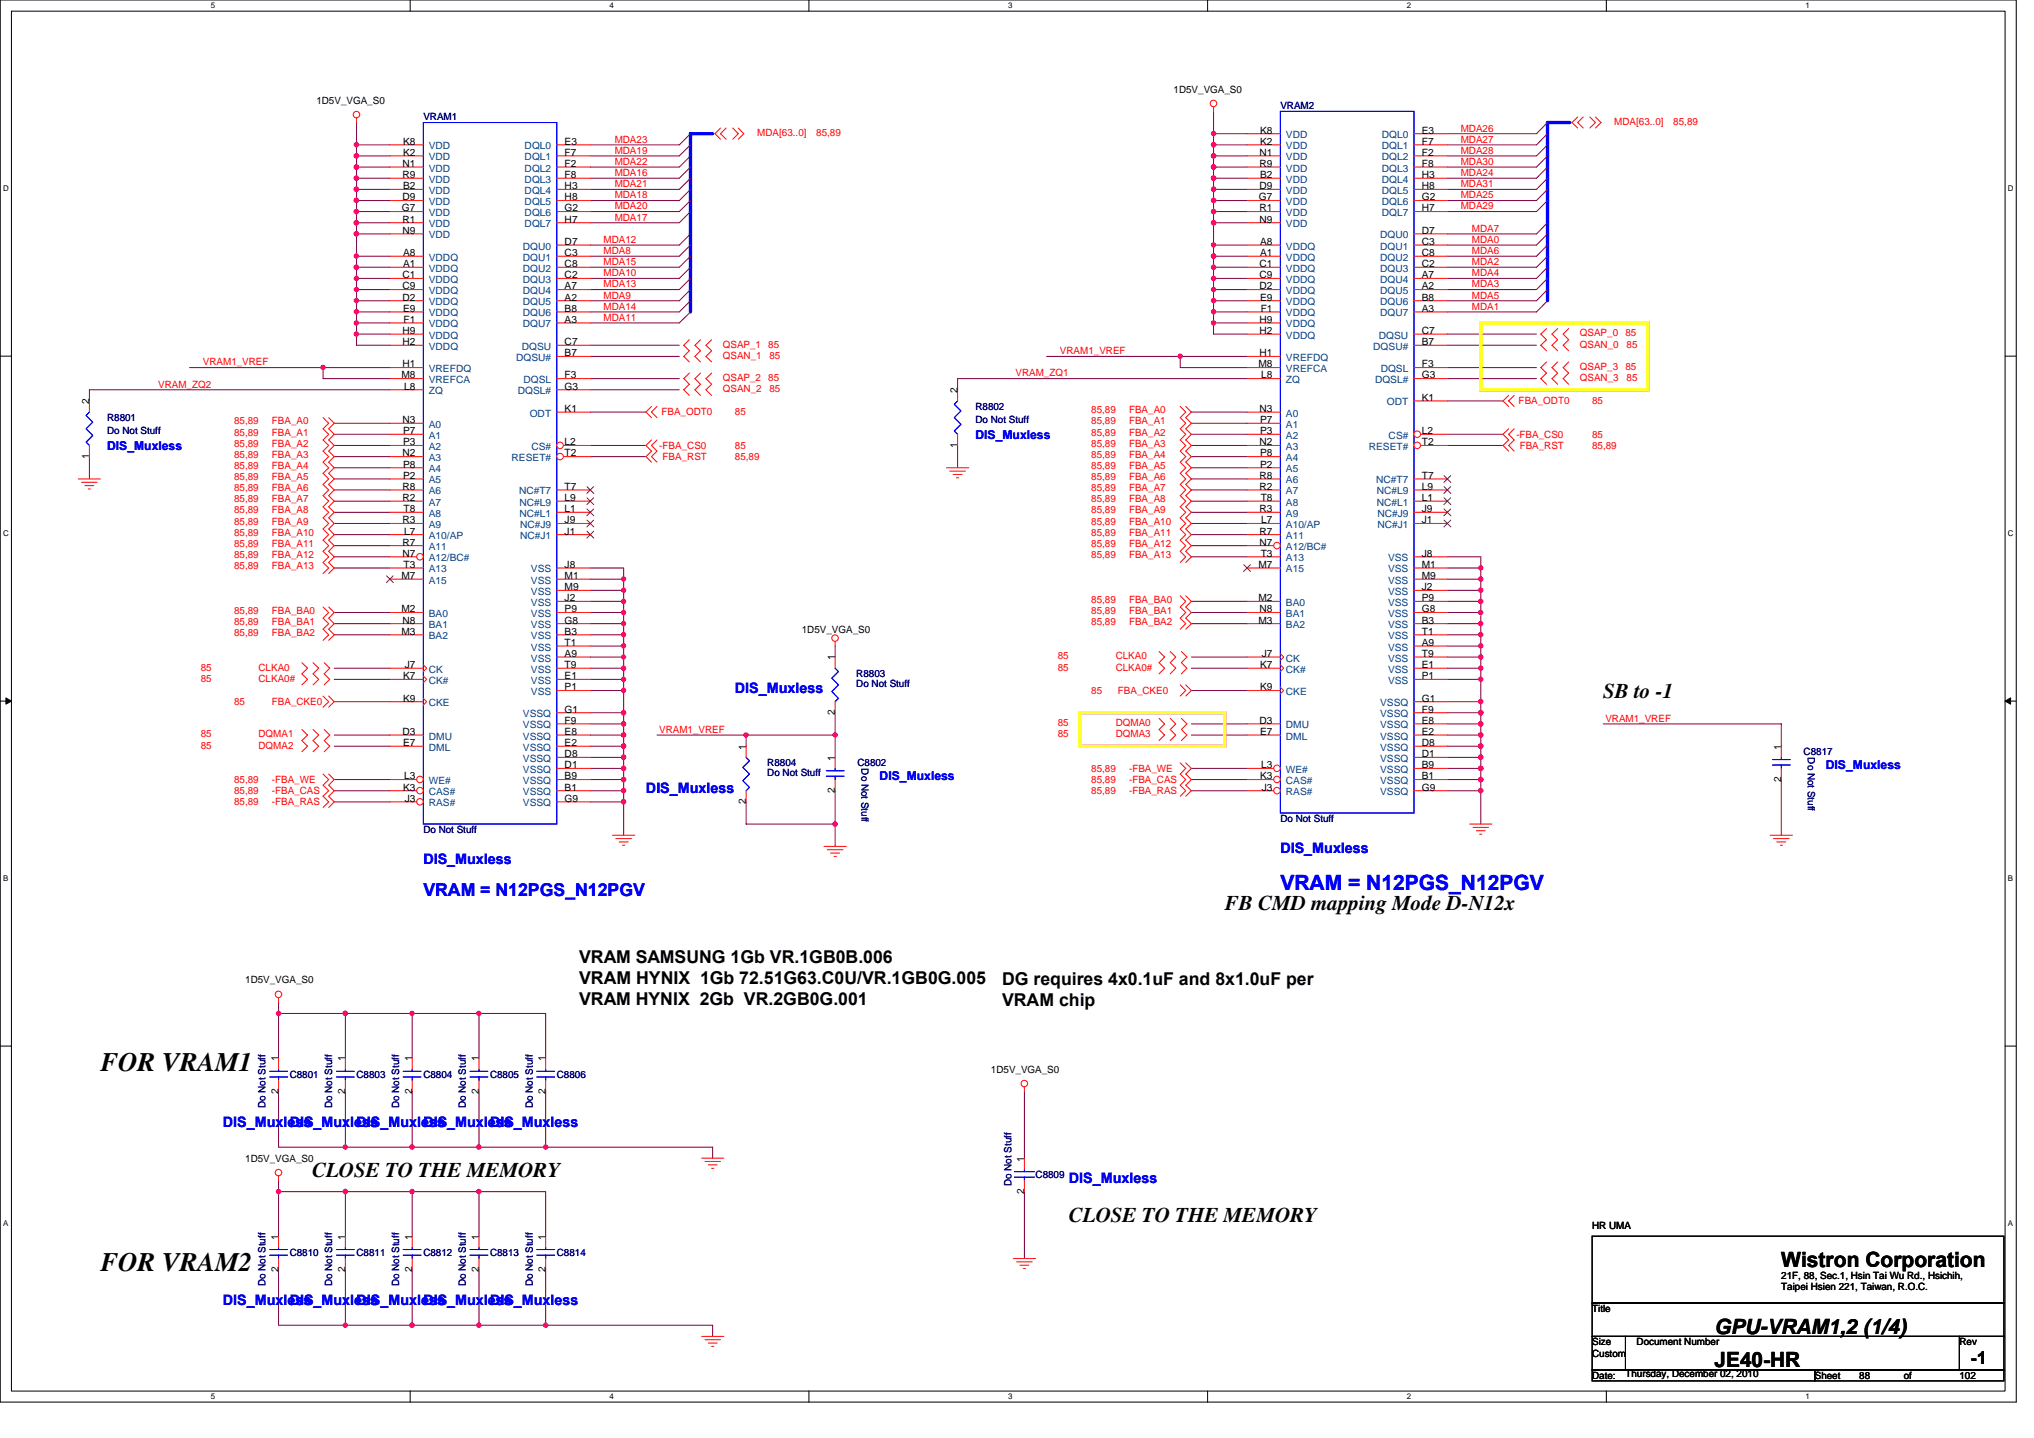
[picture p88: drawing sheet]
<svg xmlns="http://www.w3.org/2000/svg" width="297mm" height="210mm" viewBox="0 0 297 210" stroke-linecap="round" stroke-linejoin="round" font-family="sans-serif">
<defs><g id="words">
<g font-size="3.9">
<text x="14.7" y="156.3">FOR VRAM1</text>
<text x="14.7" y="185.6">FOR VRAM2</text>
</g>
<g font-size="3.1">
<text x="234.1" y="101.9">SB to -1</text>
<text x="178.9" y="132.8">FB CMD mapping Mode D-N12x</text>
<text x="45.6" y="171.8">CLOSE TO THE MEMORY</text>
<text x="156.1" y="178.4">CLOSE TO THE MEMORY</text>
<text x="260.1" y="184.9">Wistron Corporation</text>
<text x="250.4" y="194.7">GPU-VRAM1,2 (1/4)</text>
<text x="250.4" y="199.5">JE40-HR</text>
</g>
<text font-size="3.1" fill="#00f" x="187" y="130">VRAM = N12PGS_N12PGV</text>
<text font-size="2.6" fill="#00f" x="61.8" y="130.8">VRAM = N12PGS_N12PGV</text>
<g font-size="2.6">
<text x="84.6" y="140.6">VRAM SAMSUNG 1Gb VR.1GB0B.006</text>
<text x="84.6" y="143.6">VRAM HYNIX 1Gb 72.51G63.C0U/VR.1GB0G.005</text>
<text x="146.3" y="143.8">DG requires 4x0.1uF and 8x1.0uF per</text>
<text x="84.6" y="146.7">VRAM HYNIX 2Gb VR.2GB0G.001</text>
<text x="146.3" y="146.9">VRAM chip</text>
<text x="287.8" y="199.1">-1</text>
</g>
<g font-size="2.1" fill="#00f">
<text x="107.3" y="101.1">DIS_Muxless</text>
<text x="94.3" y="115.7">DIS_Muxless</text>
<text x="187" y="124.5">DIS_Muxless</text>
<text x="61.8" y="126.1">DIS_Muxless</text>
<text x="32.6" y="164.5">DIS_Muxless</text>
<text x="42.3" y="164.5">DIS_Muxless</text>
<text x="52.1" y="164.5">DIS_Muxless</text>
<text x="61.8" y="164.5">DIS_Muxless</text>
<text x="71.6" y="164.5">DIS_Muxless</text>
<text x="156.1" y="172.6">DIS_Muxless</text>
<text x="32.6" y="190.5">DIS_Muxless</text>
<text x="42.3" y="190.5">DIS_Muxless</text>
<text x="52.1" y="190.5">DIS_Muxless</text>
<text x="61.8" y="190.5">DIS_Muxless</text>
<text x="71.6" y="190.5">DIS_Muxless</text>
</g>
<g font-size="1.8" fill="#00f">
<text x="15.6" y="65.7">DIS_Muxless</text>
<text x="142.4" y="64.1">DIS_Muxless</text>
<text x="128.5" y="113.8">DIS_Muxless</text>
<text x="266.6" y="112.2">DIS_Muxless</text>
</g>
<g font-size="1.5">
<text x="46.2" y="15.1">1D5V_VGA_S0</text>
<text x="171.4" y="13.5">1D5V_VGA_S0</text>
<text x="58.9" y="22.7">K2</text>
<text x="58.9" y="21.1">K8</text>
<text x="82.5" y="21.1">E3</text>
<text x="82.5" y="22.7">F7</text>
<text x="183.9" y="22.7">N1</text>
<text x="184" y="21.1">K2</text>
<text x="184" y="19.5">K8</text>
<text x="207.6" y="19.5">E3</text>
<text x="207.6" y="22.7">F2</text>
<text x="207.6" y="21.1">F7</text>
<text x="58.8" y="29.3">D9</text>
<text x="58.8" y="24.4">N1</text>
<text x="58.8" y="26">R9</text>
<text x="58.9" y="27.6">B2</text>
<text x="82.5" y="24.4">F2</text>
<text x="82.5" y="26">F8</text>
<text x="82.5" y="27.6">H3</text>
<text x="82.5" y="29.3">H8</text>
<text x="183.9" y="29.3">G7</text>
<text x="183.9" y="27.6">D9</text>
<text x="183.9" y="24.4">R9</text>
<text x="184" y="26">B2</text>
<text x="207.6" y="24.4">F8</text>
<text x="207.6" y="29.3">G2</text>
<text x="207.6" y="26">H3</text>
<text x="207.6" y="27.6">H8</text>
<text x="58.7" y="30.9">G7</text>
<text x="58.8" y="34.1">N9</text>
<text x="58.8" y="32.5">R1</text>
<text x="82.5" y="30.9">G2</text>
<text x="82.5" y="32.5">H7</text>
<text x="82.5" y="35.8">D7</text>
<text x="183.9" y="32.5">N9</text>
<text x="183.9" y="30.9">R1</text>
<text x="184" y="35.8">A8</text>
<text x="207.6" y="30.9">H7</text>
<text x="207.6" y="35.8">C3</text>
<text x="207.6" y="34.1">D7</text>
<text x="58.8" y="40.6">C1</text>
<text x="58.9" y="39">A1</text>
<text x="58.9" y="37.4">A8</text>
<text x="82.5" y="40.6">C2</text>
<text x="82.5" y="37.4">C3</text>
<text x="82.5" y="39">C8</text>
<text x="183.9" y="39">C1</text>
<text x="183.9" y="40.6">C9</text>
<text x="184" y="37.4">A1</text>
<text x="207.6" y="40.6">A7</text>
<text x="207.6" y="39">C2</text>
<text x="207.6" y="37.4">C8</text>
<text x="58.8" y="42.2">C9</text>
<text x="58.8" y="43.9">D2</text>
<text x="58.9" y="45.5">E9</text>
<text x="58.9" y="47.1">F1</text>
<text x="82.5" y="43.9">A2</text>
<text x="82.5" y="47.1">A3</text>
<text x="82.5" y="42.2">A7</text>
<text x="82.5" y="45.5">B8</text>
<text x="183.9" y="42.2">D2</text>
<text x="183.9" y="47.1">H9</text>
<text x="184" y="43.9">E9</text>
<text x="184.1" y="45.5">F1</text>
<text x="207.6" y="42.2">A2</text>
<text x="207.6" y="45.5">A3</text>
<text x="207.6" y="43.9">B8</text>
<text x="58.8" y="53.6">H1</text>
<text x="58.8" y="50.4">H2</text>
<text x="58.8" y="48.7">H9</text>
<text x="82.5" y="52">B7</text>
<text x="82.5" y="50.4">C7</text>
<text x="183.8" y="53.6">M8</text>
<text x="183.9" y="52">H1</text>
<text x="183.9" y="48.7">H2</text>
<text x="207.6" y="53.6">F3</text>
<text x="207.6" y="48.7">C7</text>
<text x="207.6" y="50.4">B7</text>
<text x="13" y="59" transform="rotate(-90 13 59)">2</text>
<text x="58.6" y="55.2">M8</text>
<text x="59" y="56.9">L8</text>
<text x="82.5" y="55.2">F3</text>
<text x="82.5" y="56.9">G3</text>
<text x="139.8" y="57.4" transform="rotate(-90 139.8 57.4)">2</text>
<text x="184.2" y="55.2">L8</text>
<text x="207.6" y="58.5">K1</text>
<text x="207.6" y="55.2">G3</text>
<text x="58.8" y="61.8">N3</text>
<text x="58.9" y="65">P3</text>
<text x="58.9" y="63.4">P7</text>
<text x="82.5" y="60.1">K1</text>
<text x="82.5" y="65">L2</text>
<text x="139.8" y="65.4" transform="rotate(-90 139.8 65.4)">1</text>
<text x="183.9" y="65">N2</text>
<text x="183.9" y="60.1">N3</text>
<text x="184" y="63.4">P3</text>
<text x="184" y="61.8">P7</text>
<text x="207.6" y="63.4">L2</text>
<text x="207.6" y="65">T2</text>
<text x="13" y="67" transform="rotate(-90 13 67)">1</text>
<text x="58.8" y="66.6">N2</text>
<text x="58.8" y="71.5">R8</text>
<text x="58.9" y="69.9">P2</text>
<text x="58.9" y="68.3">P8</text>
<text x="82.5" y="66.6">T2</text>
<text x="82.5" y="71.5">T7</text>
<text x="183.9" y="71.5">R2</text>
<text x="183.9" y="69.9">R8</text>
<text x="184" y="68.3">P2</text>
<text x="184" y="66.6">P8</text>
<text x="207.6" y="71.5">L9</text>
<text x="207.6" y="69.9">T7</text>
<text x="58.8" y="73.1">R2</text>
<text x="58.8" y="76.4">R3</text>
<text x="58.9" y="74.8">T8</text>
<text x="82.5" y="76.4">J9</text>
<text x="82.5" y="74.8">L1</text>
<text x="82.5" y="73.1">L9</text>
<text x="183.9" y="74.8">R3</text>
<text x="184.1" y="73.1">T8</text>
<text x="184.2" y="76.4">L7</text>
<text x="207.6" y="76.4">J1</text>
<text x="207.6" y="74.8">J9</text>
<text x="207.6" y="73.1">L1</text>
<text x="58.8" y="81.3">N7</text>
<text x="58.8" y="79.6">R7</text>
<text x="58.9" y="82.9">T3</text>
<text x="59" y="78">L7</text>
<text x="82.5" y="78">J1</text>
<text x="82.5" y="82.9">J8</text>
<text x="183.8" y="82.9">M7</text>
<text x="183.9" y="79.6">N7</text>
<text x="183.9" y="78">R7</text>
<text x="184.1" y="81.3">T3</text>
<text x="207.6" y="81.3">J8</text>
<text x="207.6" y="82.9">M1</text>
<text x="58.6" y="89.4">M2</text>
<text x="58.6" y="84.5">M7</text>
<text x="82.5" y="87.8">J2</text>
<text x="82.5" y="84.5">M1</text>
<text x="82.5" y="86.1">M9</text>
<text x="82.5" y="89.4">P9</text>
<text x="183.8" y="87.8">M2</text>
<text x="183.9" y="89.4">N8</text>
<text x="207.6" y="89.4">G8</text>
<text x="207.6" y="86.1">J2</text>
<text x="207.6" y="84.5">M9</text>
<text x="207.6" y="87.8">P9</text>
<text x="58.6" y="92.6">M3</text>
<text x="58.8" y="91">N8</text>
<text x="82.5" y="95.9">A9</text>
<text x="82.5" y="92.6">B3</text>
<text x="82.5" y="91">G8</text>
<text x="82.5" y="94.3">T1</text>
<text x="117.1" y="92.4">1D5V_VGA_S0</text>
<text x="183.8" y="91">M3</text>
<text x="184.3" y="95.9">J7</text>
<text x="207.6" y="94.3">A9</text>
<text x="207.6" y="91">B3</text>
<text x="207.6" y="92.6">T1</text>
<text x="207.6" y="95.9">T9</text>
<text x="58.9" y="99.1">K7</text>
<text x="59.1" y="97.5">J7</text>
<text x="82.5" y="99.1">E1</text>
<text x="82.5" y="100.8">P1</text>
<text x="82.5" y="97.5">T9</text>
<text x="121.9" y="96.4" transform="rotate(-90 121.9 96.4)">1</text>
<text x="184" y="97.5">K7</text>
<text x="184" y="100.8">K9</text>
<text x="207.6" y="97.5">E1</text>
<text x="207.6" y="99.1">P1</text>
<text x="58.8" y="107.3">D3</text>
<text x="58.9" y="102.4">K9</text>
<text x="82.5" y="107.3">E8</text>
<text x="82.5" y="105.6">F9</text>
<text x="82.5" y="104">G1</text>
<text x="121.9" y="104.4" transform="rotate(-90 121.9 104.4)">2</text>
<text x="183.9" y="105.6">D3</text>
<text x="184" y="107.3">E7</text>
<text x="207.6" y="107.3">E2</text>
<text x="207.6" y="105.6">E8</text>
<text x="207.6" y="104">F9</text>
<text x="207.6" y="102.4">G1</text>
<text x="58.9" y="108.9">E7</text>
<text x="59" y="113.8">L3</text>
<text x="82.5" y="113.8">B9</text>
<text x="82.5" y="112.1">D1</text>
<text x="82.5" y="110.5">D8</text>
<text x="82.5" y="108.9">E2</text>
<text x="108.9" y="109.4" transform="rotate(-90 108.9 109.4)">1</text>
<text x="121.9" y="111" transform="rotate(-90 121.9 111)">1</text>
<text x="184" y="113.8">K3</text>
<text x="184.2" y="112.1">L3</text>
<text x="207.6" y="113.8">B1</text>
<text x="207.6" y="112.1">B9</text>
<text x="207.6" y="110.5">D1</text>
<text x="207.6" y="108.9">D8</text>
<text x="260.1" y="109.4" transform="rotate(-90 260.1 109.4)">1</text>
<text x="58.9" y="115.4">K3</text>
<text x="59.1" y="117">J3</text>
<text x="82.5" y="115.4">B1</text>
<text x="82.5" y="117">G9</text>
<text x="108.9" y="117.4" transform="rotate(-90 108.9 117.4)">2</text>
<text x="121.9" y="115.8" transform="rotate(-90 121.9 115.8)">2</text>
<text x="184.3" y="115.4">J3</text>
<text x="207.6" y="115.4">G9</text>
<text x="260.1" y="114.1" transform="rotate(-90 260.1 114.1)">2</text>
<text x="35.8" y="143.6">1D5V_VGA_S0</text>
<text x="40.7" y="154.9" transform="rotate(-90 40.7 154.9)">1</text>
<text x="50.4" y="154.9" transform="rotate(-90 50.4 154.9)">1</text>
<text x="60.2" y="154.9" transform="rotate(-90 60.2 154.9)">1</text>
<text x="69.9" y="154.9" transform="rotate(-90 69.9 154.9)">1</text>
<text x="79.7" y="154.9" transform="rotate(-90 79.7 154.9)">1</text>
<text x="40.7" y="159.7" transform="rotate(-90 40.7 159.7)">2</text>
<text x="50.4" y="159.7" transform="rotate(-90 50.4 159.7)">2</text>
<text x="60.2" y="159.7" transform="rotate(-90 60.2 159.7)">2</text>
<text x="69.9" y="159.7" transform="rotate(-90 69.9 159.7)">2</text>
<text x="79.7" y="159.7" transform="rotate(-90 79.7 159.7)">2</text>
<text x="144.7" y="156.6">1D5V_VGA_S0</text>
<text x="35.8" y="169.6">1D5V_VGA_S0</text>
<text x="149.6" y="169.5" transform="rotate(-90 149.6 169.5)">1</text>
<text x="149.6" y="174.3" transform="rotate(-90 149.6 174.3)">2</text>
<text x="232.5" y="179.3">HR UMA</text>
<text x="40.7" y="185.7" transform="rotate(-90 40.7 185.7)">2</text>
<text x="40.7" y="180.9" transform="rotate(-90 40.7 180.9)">1</text>
<text x="50.4" y="185.7" transform="rotate(-90 50.4 185.7)">2</text>
<text x="50.4" y="180.9" transform="rotate(-90 50.4 180.9)">1</text>
<text x="60.2" y="185.7" transform="rotate(-90 60.2 185.7)">2</text>
<text x="60.2" y="180.9" transform="rotate(-90 60.2 180.9)">1</text>
<text x="69.9" y="185.7" transform="rotate(-90 69.9 185.7)">2</text>
<text x="69.9" y="180.9" transform="rotate(-90 69.9 180.9)">1</text>
<text x="79.7" y="185.7" transform="rotate(-90 79.7 185.7)">2</text>
<text x="79.7" y="180.9" transform="rotate(-90 79.7 180.9)">1</text>
<text x="232.5" y="191.5">Title</text>
<text x="260.1" y="186.6">21F, 88, Sec.1, Hsin Tai Wu Rd., Hsichih,</text>
<text x="260.1" y="188.3">Taipei Hsien 221, Taiwan, R.O.C.</text>
<text x="232.5" y="196.4">Size</text>
<text x="239" y="196.4">Document Number</text>
<text x="286.1" y="196.4">Rev</text>
<text x="232.5" y="201.3">Date:</text>
<text x="232.5" y="198">Custom</text>
<text x="237.4" y="200.9">Thursday, December 02, 2010</text>
<text x="265" y="201.3">Sheet</text>
<text x="271.5" y="201.3">88</text>
<text x="278" y="201.3">of</text>
<text x="286.1" y="201.3">102</text>
</g>
<g font-size="1.5" fill="#000080">
<text x="61.8" y="17.6">VRAM1</text>
<text x="187" y="15.9">VRAM2</text>
<text x="142.4" y="59.8">R8802</text>
<text x="15.6" y="61.5">R8801</text>
<text x="15.6" y="63.4">Do Not Stuff</text>
<text x="142.4" y="61.8">Do Not Stuff</text>
<text x="125" y="98.8">R8803</text>
<text x="125" y="100.3">Do Not Stuff</text>
<text x="112.1" y="111.9">R8804</text>
<text x="112.1" y="113.3">Do Not Stuff</text>
<text x="125.2" y="111.9">C8802</text>
<text x="125.8" y="112.2" transform="rotate(90 125.8 112.2)">Do Not Stuff</text>
<text x="263.4" y="110.2">C8817</text>
<text x="264" y="110.6" transform="rotate(90 264 110.6)">Do Not Stuff</text>
<text x="187" y="120">Do Not Stuff</text>
<text x="61.8" y="121.6">Do Not Stuff</text>
<text x="38.8" y="161.8" transform="rotate(-90 38.8 161.8)">Do Not Stuff</text>
<text x="42.3" y="157.4">C8801</text>
<text x="48.5" y="161.8" transform="rotate(-90 48.5 161.8)">Do Not Stuff</text>
<text x="52.1" y="157.4">C8803</text>
<text x="58.3" y="161.8" transform="rotate(-90 58.3 161.8)">Do Not Stuff</text>
<text x="61.8" y="157.4">C8804</text>
<text x="68" y="161.8" transform="rotate(-90 68 161.8)">Do Not Stuff</text>
<text x="71.6" y="157.4">C8805</text>
<text x="77.8" y="161.8" transform="rotate(-90 77.8 161.8)">Do Not Stuff</text>
<text x="81.3" y="157.4">C8806</text>
<text x="147.7" y="173.1" transform="rotate(-90 147.7 173.1)">Do Not Stuff</text>
<text x="151.2" y="172">C8809</text>
<text x="42.3" y="183.4">C8810</text>
<text x="52.1" y="183.4">C8811</text>
<text x="61.8" y="183.4">C8812</text>
<text x="71.6" y="183.4">C8813</text>
<text x="81.3" y="183.4">C8814</text>
<text x="38.8" y="187.8" transform="rotate(-90 38.8 187.8)">Do Not Stuff</text>
<text x="48.5" y="187.8" transform="rotate(-90 48.5 187.8)">Do Not Stuff</text>
<text x="58.3" y="187.8" transform="rotate(-90 58.3 187.8)">Do Not Stuff</text>
<text x="68" y="187.8" transform="rotate(-90 68 187.8)">Do Not Stuff</text>
<text x="77.8" y="187.8" transform="rotate(-90 77.8 187.8)">Do Not Stuff</text>
</g>
<g font-size="1.5" fill="#004080">
<text x="62.6" y="23.4">VDD</text>
<text x="62.6" y="21.8">VDD</text>
<text x="76.6" y="21.8">DQL0</text>
<text x="76.6" y="23.4">DQL1</text>
<text x="187.8" y="21.8">VDD</text>
<text x="187.8" y="20.2">VDD</text>
<text x="187.8" y="23.4">VDD</text>
<text x="201.8" y="20.2">DQL0</text>
<text x="201.8" y="23.4">DQL2</text>
<text x="201.8" y="21.8">DQL1</text>
<text x="62.6" y="28.3">VDD</text>
<text x="62.6" y="29.9">VDD</text>
<text x="62.6" y="25">VDD</text>
<text x="62.6" y="26.7">VDD</text>
<text x="76.6" y="25">DQL2</text>
<text x="76.6" y="26.7">DQL3</text>
<text x="76.6" y="28.3">DQL4</text>
<text x="76.6" y="29.9">DQL5</text>
<text x="187.8" y="26.7">VDD</text>
<text x="187.8" y="28.3">VDD</text>
<text x="187.8" y="29.9">VDD</text>
<text x="187.8" y="25">VDD</text>
<text x="201.8" y="25">DQL3</text>
<text x="201.8" y="29.9">DQL6</text>
<text x="201.8" y="26.7">DQL4</text>
<text x="201.8" y="28.3">DQL5</text>
<text x="62.6" y="31.5">VDD</text>
<text x="62.6" y="34.8">VDD</text>
<text x="62.6" y="33.2">VDD</text>
<text x="76.6" y="31.5">DQL6</text>
<text x="76.6" y="33.2">DQL7</text>
<text x="187.8" y="33.2">VDD</text>
<text x="187.8" y="31.5">VDD</text>
<text x="201.5" y="34.8">DQU0</text>
<text x="201.8" y="31.5">DQL7</text>
<text x="62.6" y="39.7">VDDQ</text>
<text x="62.6" y="38.1">VDDQ</text>
<text x="62.6" y="41.3">VDDQ</text>
<text x="76.4" y="41.3">DQU3</text>
<text x="76.4" y="38.1">DQU1</text>
<text x="76.4" y="39.7">DQU2</text>
<text x="76.4" y="36.4">DQU0</text>
<text x="187.8" y="38.1">VDDQ</text>
<text x="187.8" y="36.4">VDDQ</text>
<text x="187.8" y="39.7">VDDQ</text>
<text x="187.8" y="41.3">VDDQ</text>
<text x="201.5" y="41.3">DQU4</text>
<text x="201.5" y="39.7">DQU3</text>
<text x="201.5" y="36.4">DQU1</text>
<text x="201.5" y="38.1">DQU2</text>
<text x="62.6" y="42.9">VDDQ</text>
<text x="62.6" y="44.6">VDDQ</text>
<text x="62.6" y="46.2">VDDQ</text>
<text x="62.6" y="47.8">VDDQ</text>
<text x="76.4" y="44.6">DQU5</text>
<text x="76.4" y="47.8">DQU7</text>
<text x="76.4" y="42.9">DQU4</text>
<text x="76.4" y="46.2">DQU6</text>
<text x="187.8" y="42.9">VDDQ</text>
<text x="187.8" y="44.6">VDDQ</text>
<text x="187.8" y="46.2">VDDQ</text>
<text x="187.8" y="47.8">VDDQ</text>
<text x="201.5" y="42.9">DQU5</text>
<text x="201.5" y="46.2">DQU7</text>
<text x="201.5" y="44.6">DQU6</text>
<text x="62.6" y="51.1">VDDQ</text>
<text x="62.6" y="49.4">VDDQ</text>
<text x="75.4" y="52.7">DQSU#</text>
<text x="76.2" y="51.1">DQSU</text>
<text x="187.8" y="52.7">VREFDQ</text>
<text x="187.8" y="49.4">VDDQ</text>
<text x="200.6" y="51.1">DQSU#</text>
<text x="201.4" y="49.4">DQSU</text>
<text x="62.6" y="54.3">VREFDQ</text>
<text x="62.6" y="57.6">ZQ</text>
<text x="62.6" y="55.9">VREFCA</text>
<text x="75.6" y="57.6">DQSL#</text>
<text x="76.5" y="55.9">DQSL</text>
<text x="187.8" y="55.9">ZQ</text>
<text x="187.8" y="54.3">VREFCA</text>
<text x="200.8" y="55.9">DQSL#</text>
<text x="201.6" y="54.3">DQSL</text>
<text x="202.5" y="59.2">ODT</text>
<text x="62.6" y="62.4">A0</text>
<text x="62.6" y="65.7">A2</text>
<text x="62.6" y="64.1">A1</text>
<text x="77.4" y="60.8">ODT</text>
<text x="77.6" y="65.7">CS#</text>
<text x="187.8" y="65.7">A3</text>
<text x="187.8" y="60.8">A0</text>
<text x="187.8" y="64.1">A2</text>
<text x="187.8" y="62.4">A1</text>
<text x="199.9" y="65.7">RESET#</text>
<text x="202.8" y="64.1">CS#</text>
<text x="62.6" y="67.3">A3</text>
<text x="62.6" y="70.6">A5</text>
<text x="62.6" y="68.9">A4</text>
<text x="74.7" y="67.3">RESET#</text>
<text x="187.8" y="68.9">A5</text>
<text x="187.8" y="67.3">A4</text>
<text x="187.8" y="70.6">A6</text>
<text x="201" y="70.6">NC#T7</text>
<text x="62.6" y="73.8">A7</text>
<text x="62.6" y="77.1">A9</text>
<text x="62.6" y="72.2">A6</text>
<text x="62.6" y="75.4">A8</text>
<text x="75.8" y="72.2">NC#T7</text>
<text x="75.9" y="75.4">NC#L1</text>
<text x="75.9" y="73.8">NC#L9</text>
<text x="76" y="77.1">NC#J9</text>
<text x="187.8" y="77.1">A10/AP</text>
<text x="187.8" y="72.2">A7</text>
<text x="187.8" y="75.4">A9</text>
<text x="187.8" y="73.8">A8</text>
<text x="201.1" y="73.8">NC#L1</text>
<text x="201.1" y="72.2">NC#L9</text>
<text x="201.1" y="77.1">NC#J1</text>
<text x="201.1" y="75.4">NC#J9</text>
<text x="62.6" y="78.7">A10/AP</text>
<text x="62.6" y="81.9">A12/BC#</text>
<text x="62.6" y="80.3">A11</text>
<text x="62.6" y="83.6">A13</text>
<text x="76" y="78.7">NC#J1</text>
<text x="77.5" y="83.6">VSS</text>
<text x="187.8" y="83.6">A15</text>
<text x="187.8" y="80.3">A12/BC#</text>
<text x="187.8" y="78.7">A11</text>
<text x="187.8" y="81.9">A13</text>
<text x="202.7" y="81.9">VSS</text>
<text x="202.7" y="83.6">VSS</text>
<text x="62.6" y="85.2">A15</text>
<text x="77.5" y="88.4">VSS</text>
<text x="77.5" y="85.2">VSS</text>
<text x="77.5" y="86.8">VSS</text>
<text x="187.8" y="88.4">BA0</text>
<text x="202.7" y="86.8">VSS</text>
<text x="202.7" y="85.2">VSS</text>
<text x="202.7" y="88.4">VSS</text>
<text x="62.6" y="90.1">BA0</text>
<text x="62.6" y="93.3">BA2</text>
<text x="62.6" y="91.7">BA1</text>
<text x="77.5" y="93.3">VSS</text>
<text x="77.5" y="91.7">VSS</text>
<text x="77.5" y="90.1">VSS</text>
<text x="77.5" y="95">VSS</text>
<text x="187.8" y="91.7">BA2</text>
<text x="187.8" y="90.1">BA1</text>
<text x="202.7" y="95">VSS</text>
<text x="202.7" y="91.7">VSS</text>
<text x="202.7" y="90.1">VSS</text>
<text x="202.7" y="93.3">VSS</text>
<text x="62.6" y="98.2">CK</text>
<text x="62.6" y="99.8">CK#</text>
<text x="77.5" y="96.6">VSS</text>
<text x="77.5" y="99.8">VSS</text>
<text x="77.5" y="101.5">VSS</text>
<text x="77.5" y="98.2">VSS</text>
<text x="187.8" y="96.6">CK</text>
<text x="187.8" y="98.2">CK#</text>
<text x="187.8" y="101.5">CKE</text>
<text x="202.7" y="98.2">VSS</text>
<text x="202.7" y="99.8">VSS</text>
<text x="202.7" y="96.6">VSS</text>
<text x="62.6" y="107.9">DMU</text>
<text x="62.6" y="103.1">CKE</text>
<text x="76.4" y="107.9">VSSQ</text>
<text x="76.4" y="106.3">VSSQ</text>
<text x="76.4" y="104.7">VSSQ</text>
<text x="187.8" y="106.3">DMU</text>
<text x="187.8" y="107.9">DML</text>
<text x="201.5" y="107.9">VSSQ</text>
<text x="201.5" y="106.3">VSSQ</text>
<text x="201.5" y="104.7">VSSQ</text>
<text x="201.5" y="103.1">VSSQ</text>
<text x="62.6" y="109.6">DML</text>
<text x="76.4" y="112.8">VSSQ</text>
<text x="76.4" y="111.2">VSSQ</text>
<text x="76.4" y="109.6">VSSQ</text>
<text x="187.8" y="112.8">WE#</text>
<text x="201.5" y="112.8">VSSQ</text>
<text x="201.5" y="111.2">VSSQ</text>
<text x="201.5" y="109.6">VSSQ</text>
<text x="62.6" y="117.7">RAS#</text>
<text x="62.6" y="116.1">CAS#</text>
<text x="62.6" y="114.4">WE#</text>
<text x="76.4" y="116.1">VSSQ</text>
<text x="76.4" y="114.4">VSSQ</text>
<text x="76.4" y="117.7">VSSQ</text>
<text x="187.8" y="116.1">RAS#</text>
<text x="187.8" y="114.4">CAS#</text>
<text x="201.5" y="114.4">VSSQ</text>
<text x="201.5" y="116.1">VSSQ</text>
</g>
<g font-size="1.5" fill="#f00">
<text x="89.8" y="20.8">MDA23</text>
<text x="89.8" y="22.4">MDA19</text>
<text x="110.6" y="19.9">MDA[63..0]</text>
<text x="119.2" y="19.9">85,89</text>
<text x="213.3" y="22.4">MDA28</text>
<text x="213.3" y="19.2">MDA26</text>
<text x="213.3" y="20.8">MDA27</text>
<text x="235.8" y="18.2">MDA[63..0]</text>
<text x="244.4" y="18.2">85,89</text>
<text x="89.8" y="25.7">MDA16</text>
<text x="89.8" y="29">MDA18</text>
<text x="89.8" y="24.1">MDA22</text>
<text x="89.8" y="27.3">MDA21</text>
<text x="213.3" y="27.3">MDA31</text>
<text x="213.3" y="25.7">MDA24</text>
<text x="213.3" y="24.1">MDA30</text>
<text x="213.3" y="29">MDA25</text>
<text x="88.1" y="35.5">MDA12</text>
<text x="89.8" y="30.6">MDA20</text>
<text x="89.8" y="32.2">MDA17</text>
<text x="213.3" y="30.6">MDA29</text>
<text x="214.9" y="35.5">MDA0</text>
<text x="214.9" y="33.8">MDA7</text>
<text x="88.1" y="42">MDA13</text>
<text x="88.1" y="37.1">MDA8</text>
<text x="88.1" y="38.7">MDA15</text>
<text x="88.1" y="40.3">MDA10</text>
<text x="214.9" y="42">MDA3</text>
<text x="214.9" y="38.7">MDA2</text>
<text x="214.9" y="37.1">MDA6</text>
<text x="214.9" y="40.3">MDA4</text>
<text x="88.1" y="43.6">MDA9</text>
<text x="88.1" y="45.2">MDA14</text>
<text x="88.1" y="46.8">MDA11</text>
<text x="214.9" y="43.6">MDA5</text>
<text x="214.9" y="45.2">MDA1</text>
<text x="29.6" y="53.3">VRAM1_VREF</text>
<text x="105.6" y="50.7">QSAP_1</text>
<text x="105.6" y="52.4">QSAN_1</text>
<text x="112.2" y="50.7">85</text>
<text x="112.4" y="52.4">85</text>
<text x="154.8" y="51.7">VRAM1_VREF</text>
<text x="230.7" y="49.1">QSAP_0</text>
<text x="230.7" y="50.7">QSAN_0</text>
<text x="230.7" y="54">QSAP_3</text>
<text x="237.4" y="49.1">85</text>
<text x="237.4" y="54">85</text>
<text x="237.5" y="50.7">85</text>
<text x="23.1" y="56.6">VRAM_ZQ2</text>
<text x="105.6" y="55.6">QSAP_2</text>
<text x="105.6" y="57.2">QSAN_2</text>
<text x="112.2" y="55.6">85</text>
<text x="112.4" y="57.2">85</text>
<text x="148.3" y="54.9">VRAM_ZQ1</text>
<text x="221.8" y="59">FBA_ODT0</text>
<text x="230.7" y="55.6">QSAN_3</text>
<text x="232.5" y="59">85</text>
<text x="237.5" y="55.6">85</text>
<text x="34.2" y="65.2">85,89</text>
<text x="34.2" y="63.6">85,89</text>
<text x="34.2" y="62">85,89</text>
<text x="39.7" y="65.2">FBA_A2</text>
<text x="39.7" y="63.6">FBA_A1</text>
<text x="39.7" y="62">FBA_A0</text>
<text x="96.3" y="65.5">-FBA_CS0</text>
<text x="96.6" y="60.6">FBA_ODT0</text>
<text x="107.3" y="65.5">85</text>
<text x="107.3" y="60.6">85</text>
<text x="159.4" y="63.6">85,89</text>
<text x="159.4" y="62">85,89</text>
<text x="159.4" y="60.3">85,89</text>
<text x="159.4" y="65.2">85,89</text>
<text x="164.9" y="63.6">FBA_A2</text>
<text x="164.9" y="62">FBA_A1</text>
<text x="164.9" y="60.3">FBA_A0</text>
<text x="164.9" y="65.2">FBA_A3</text>
<text x="221.4" y="63.9">-FBA_CS0</text>
<text x="221.9" y="65.5">FBA_RST</text>
<text x="232.5" y="63.9">85</text>
<text x="232.5" y="65.5">85,89</text>
<text x="34.2" y="66.8">85,89</text>
<text x="34.2" y="71.7">85,89</text>
<text x="34.2" y="70.1">85,89</text>
<text x="34.2" y="68.5">85,89</text>
<text x="39.7" y="66.8">FBA_A3</text>
<text x="39.7" y="71.7">FBA_A6</text>
<text x="39.7" y="70.1">FBA_A5</text>
<text x="39.7" y="68.5">FBA_A4</text>
<text x="96.8" y="67.2">FBA_RST</text>
<text x="107.3" y="67.2">85,89</text>
<text x="159.4" y="68.5">85,89</text>
<text x="159.4" y="66.8">85,89</text>
<text x="159.4" y="71.7">85,89</text>
<text x="159.4" y="70.1">85,89</text>
<text x="164.9" y="68.5">FBA_A5</text>
<text x="164.9" y="66.8">FBA_A4</text>
<text x="164.9" y="71.7">FBA_A7</text>
<text x="164.9" y="70.1">FBA_A6</text>
<text x="34.2" y="76.6">85,89</text>
<text x="34.2" y="75">85,89</text>
<text x="34.2" y="73.3">85,89</text>
<text x="39.7" y="76.6">FBA_A9</text>
<text x="39.7" y="75">FBA_A8</text>
<text x="39.7" y="73.3">FBA_A7</text>
<text x="159.4" y="73.3">85,89</text>
<text x="159.4" y="76.6">85,89</text>
<text x="159.4" y="75">85,89</text>
<text x="164.9" y="73.3">FBA_A8</text>
<text x="164.9" y="76.6">FBA_A10</text>
<text x="164.9" y="75">FBA_A9</text>
<text x="34.2" y="81.4">85,89</text>
<text x="34.2" y="79.8">85,89</text>
<text x="34.2" y="78.2">85,89</text>
<text x="34.2" y="83.1">85,89</text>
<text x="39.7" y="81.4">FBA_A12</text>
<text x="39.7" y="79.8">FBA_A11</text>
<text x="39.7" y="78.2">FBA_A10</text>
<text x="39.7" y="83.1">FBA_A13</text>
<text x="159.4" y="78.2">85,89</text>
<text x="159.4" y="81.4">85,89</text>
<text x="159.4" y="79.8">85,89</text>
<text x="164.9" y="78.2">FBA_A11</text>
<text x="164.9" y="81.4">FBA_A13</text>
<text x="164.9" y="79.8">FBA_A12</text>
<text x="34.2" y="89.6">85,89</text>
<text x="39.7" y="89.6">FBA_BA0</text>
<text x="159.4" y="88">85,89</text>
<text x="159.4" y="89.6">85,89</text>
<text x="164.9" y="88">FBA_BA0</text>
<text x="164.9" y="89.6">FBA_BA1</text>
<text x="34.2" y="92.8">85,89</text>
<text x="34.2" y="91.2">85,89</text>
<text x="39.7" y="92.8">FBA_BA2</text>
<text x="39.7" y="91.2">FBA_BA1</text>
<text x="159.4" y="91.2">85,89</text>
<text x="164.9" y="91.2">FBA_BA2</text>
<text x="29.3" y="99.5">85</text>
<text x="29.3" y="97.9">85</text>
<text x="37.8" y="99.5">CLKA0#</text>
<text x="37.8" y="97.9">CLKA0</text>
<text x="154.5" y="96.2">85</text>
<text x="154.5" y="97.9">85</text>
<text x="159.4" y="101.3">85</text>
<text x="162.9" y="96.2">CLKA0</text>
<text x="162.9" y="97.9">CLKA0#</text>
<text x="163.3" y="101.3">FBA_CKE0</text>
<text x="29.3" y="107.6">85</text>
<text x="34.2" y="102.9">85</text>
<text x="37.8" y="107.6">DQMA1</text>
<text x="39.7" y="102.9">FBA_CKE0</text>
<text x="96.3" y="107">VRAM1_VREF</text>
<text x="154.5" y="106">85</text>
<text x="154.5" y="107.6">85</text>
<text x="162.9" y="106">DQMA0</text>
<text x="162.9" y="107.6">DQMA3</text>
<text x="234.4" y="105.3">VRAM1_VREF</text>
<text x="29.3" y="109.3">85</text>
<text x="37.8" y="109.3">DQMA2</text>
<text x="159.4" y="112.7">85,89</text>
<text x="164.9" y="112.7">-FBA_WE</text>
<text x="34.2" y="114.3">85,89</text>
<text x="34.2" y="115.9">85,89</text>
<text x="34.2" y="117.5">85,89</text>
<text x="39.7" y="114.3">-FBA_WE</text>
<text x="39.7" y="115.9">-FBA_CAS</text>
<text x="39.7" y="117.5">-FBA_RAS</text>
<text x="159.4" y="114.3">85,89</text>
<text x="159.4" y="115.9">85,89</text>
<text x="164.9" y="114.3">-FBA_CAS</text>
<text x="164.9" y="115.9">-FBA_RAS</text>
</g>
<g font-size="1.2">
<text x="30.8" y="1.2">5</text>
<text x="89" y="1.2">4</text>
<text x="147.2" y="1.2">3</text>
<text x="205.5" y="1.2">2</text>
<text x="263.7" y="1.2">1</text>
<text x=".5" y="27.8">D</text>
<text x="293.2" y="27.8">D</text>
<text x=".5" y="78.2">C</text>
<text x="293.2" y="78.2">C</text>
<text x=".5" y="128.5">B</text>
<text x="293.2" y="128.5">B</text>
<text x=".5" y="178.9">A</text>
<text x="293.2" y="178.9">A</text>
<text x="30.8" y="204.3">5</text>
<text x="89" y="204.3">4</text>
<text x="147.2" y="204.3">3</text>
<text x="205.5" y="204.3">2</text>
<text x="263.7" y="204.3">1</text>
</g>
</g></defs>
<path d="M0 0h294.4v204.7h-294.4zM1.7 1.6h291.1v201.5h-291.1z" fill="none" stroke="#000" stroke-width=".15"/>
<g fill="#fff">
<path d="M30.8 .2h.6v1.3h-.6z"/>
<path d="M30.8 203.2h.6v1.3h-.6z"/>
</g>
<path d="M59.9 0v1.6M59.9 203.1v1.6" fill="none" stroke="#000" stroke-width=".15"/>
<g fill="#fff">
<path d="M89 .2h.6v1.3h-.6z"/>
<path d="M89 203.2h.6v1.3h-.6z"/>
</g>
<path d="M118.1 0v1.6M118.1 203.1v1.6" fill="none" stroke="#000" stroke-width=".15"/>
<g fill="#fff">
<path d="M147.2 .2h.7v1.3h-.7z"/>
<path d="M147.2 203.2h.7v1.3h-.7z"/>
</g>
<path d="M176.4 0v1.6M176.4 203.1v1.6" fill="none" stroke="#000" stroke-width=".15"/>
<g fill="#fff">
<path d="M205.5 .2h.6v1.3h-.6z"/>
<path d="M205.5 203.2h.6v1.3h-.6z"/>
</g>
<path d="M234.6 0v1.6M234.6 203.1v1.6" fill="none" stroke="#000" stroke-width=".15"/>
<g fill="#fff">
<path d="M263.7 .2h.6v1.3h-.6z"/>
<path d="M263.7 203.2h.6v1.3h-.6z"/>
<path d="M.5 26.8h.8v1.3h-.8z"/>
<path d="M293.2 26.8h.9v1.3h-.9z"/>
<path d="M.5 77.2h.8v1.2h-.8z"/>
<path d="M293.2 77.2h.9v1.2h-.9z"/>
</g>
<path d="M0 52h1.7M292.8 52h1.6" fill="none" stroke="#000" stroke-width=".15"/>
<g fill="#fff">
<path d="M.5 127.5h.7v1.3h-.7z"/>
<path d="M293.2 127.5h.8v1.3h-.8z"/>
</g>
<path d="M0 102.3h1.7M292.8 102.3h1.6" fill="none" stroke="#000" stroke-width=".15"/>
<path d="M.9 101.9l.8 .4-.8 .5zM292.8 102.3l.8-.4v.9z" fill="#000" stroke="#000" stroke-width=".15"/>
<g fill="#fff">
<path d="M.5 177.9h.7v1.3h-.7z"/>
<path d="M293.2 177.9h.8v1.3h-.8z"/>
</g>
<path d="M0 152.7h1.7M292.8 152.7h1.6M232.5 200h32.5v1.6h-32.5zM232.5 180.4h60.1v9.8h-60.1zM232.5 190.2h60.1v4.9h-60.1zM232.5 195.1h4.9v4.9h-4.9zM237.4 195.1h48.7v4.9h-48.7zM265 200h27.6v1.6h-27.6zM286.1 195.1h6.5v4.9h-6.5z" fill="none" stroke="#000" stroke-width=".15"/>
<g fill="none" stroke="#800040" stroke-width=".15">
<path d="M52.1 17.9v32.5h4.8M100.8 19.5l-1.6 1.6h-13M177.2 16.3v32.5h4.9M177.2 19.5h4.9M226 19.5l-1.6 1.6h-13M226 17.9l-1.6 1.6h-13M52.1 21.1h4.8M52.1 26h4.8M52.1 24.4h4.8M52.1 29.3h4.8M52.1 27.6h4.8M52.1 32.5h4.8"/>
<path d="M52.1 30.9h4.8M52.1 22.8h4.8M52.1 37.4h4.8M52.1 39h4.8M52.1 34.1h4.8M100.8 24.4l-1.6 1.6h-13M100.8 22.8l-1.6 1.6h-13M100.8 27.6l-1.6 1.7h-13M100.8 26l-1.6 1.6h-13M100.8 30.9l-1.6 1.6h-13M100.8 29.3l-1.6 1.6h-13M100.8 21.1l-1.6 1.7h-13"/>
<path d="M100.8 35.8l-1.6 1.6h-13M100.8 34.1l-1.6 1.7h-13M100.8 39l-1.6 1.6h-13M100.8 37.4l-1.6 1.6h-13M177.2 21.1h4.9M177.2 26h4.9M177.2 24.4h4.9M177.2 29.3h4.9M177.2 27.6h4.9M177.2 32.5h4.9M177.2 30.9h4.9M177.2 22.8h4.9"/>
<path d="M177.2 37.4h4.9M177.2 35.8h4.9M177.2 39h4.9M226 24.4l-1.6 1.6h-13M226 22.8l-1.6 1.6h-13M226 27.6l-1.6 1.7h-13M226 26l-1.6 1.6h-13M226 29.3l-1.6 1.6h-13M226 21.1l-1.6 1.7h-13M226 35.8l-1.6 1.6h-13M226 34.1l-1.6 1.7h-13M226 39l-1.6 1.6h-13"/>
<path d="M226 37.4l-1.6 1.6h-13M226 32.5l-1.6 1.6h-13M27.7 53.7h29.2M47.2 53.7v1.6h9.7M52.1 43.9h4.8M52.1 42.3h4.8M52.1 47.1h4.8M52.1 45.5h4.8M52.1 48.8h4.8M52.1 40.6h4.8M56.9 56.9h-43.8v1.6M86.2 55.3h13"/>
<path d="M86.2 50.4h13M86.2 56.9h13M86.2 52h13M100.8 42.3l-1.6 1.6h-13M100.8 40.6l-1.6 1.7h-13M100.8 45.5l-1.6 1.6h-13M100.8 43.9l-1.6 1.6h-13M152.8 52h29.3M172.4 52v1.7h9.7M177.2 43.9h4.9M177.2 42.3h4.9M177.2 47.1h4.9"/>
<path d="M177.2 45.5h4.9M177.2 40.6h4.9M182.1 55.3h-42.3v1.6M211.4 55.3h13M211.4 48.8h13M211.4 50.4h13M211.4 53.7h13M211.4 58.5h8.1M226 42.3l-1.6 1.6h-13M226 40.6l-1.6 1.7h-13M226 43.9l-1.6 1.6h-13M13.1 66.7v3.2"/>
<path d="M48.8 66.7h8.1M48.8 65h8.1M48.8 63.4h8.1M48.8 61.8h8.1M48.8 79.7h8.1M48.8 78h8.1M48.8 76.4h8.1M48.8 74.8h8.1M48.8 73.2h8.1M48.8 71.5h8.1M48.8 69.9h8.1M48.8 68.3h8.1"/>
<path d="M86.2 66.7h8.1M86.2 65h8.1M86.2 60.2h8.1M139.8 65v3.3M174 66.7h8.1M174 65h8.1M174 63.4h8.1M174 61.8h8.1M174 79.7h8.1M174 78h8.1M174 76.4h8.1M174 74.8h8.1"/>
<path d="M174 73.2h8.1M174 71.5h8.1M174 69.9h8.1M174 68.3h8.1M174 60.2h8.1M211.4 65h8.1M211.4 63.4h8.1M48.8 97.5h8.1M48.8 99.2h8.1M48.8 92.7h8.1M48.8 91h8.1M48.8 82.9h8.1"/>
<path d="M48.8 81.3h8.1M48.8 89.4h8.1M86.2 97.5h4.9M86.2 95.9h4.9M86.2 99.2h4.9M86.2 87.8h4.9M86.2 92.7h4.9M86.2 91h4.9M86.2 82.9h4.9v39M86.2 86.2h4.9M86.2 84.5h4.9M86.2 94.3h4.9"/>
<path d="M86.2 89.4h4.9M122 94.3v1.6M174 97.5h8.1M174 95.9h8.1M174 87.8h8.1M174 91h8.1M174 81.3h8.1M174 89.4h8.1M211.4 97.5h4.9M211.4 95.9h4.9M211.4 81.3h4.9v39M211.4 99.2h4.9"/>
<path d="M211.4 87.8h4.9M211.4 92.7h4.9M211.4 91h4.9M211.4 82.9h4.9M211.4 86.2h4.9M211.4 84.5h4.9M211.4 94.3h4.9M211.4 89.4h4.9M48.8 102.4h8.1M48.8 115.4h8.1M48.8 113.8h8.1M48.8 108.9h8.1"/>
<path d="M48.8 107.3h8.1M48.8 117.1h8.1M86.2 112.2h4.9M86.2 110.6h4.9M86.2 115.4h4.9M86.2 113.8h4.9M86.2 105.7h4.9M86.2 104h4.9M86.2 108.9h4.9M86.2 107.3h4.9M86.2 117.1h4.9M86.2 100.8h4.9"/>
<path d="M95.9 107.3h26.1M109 107.3v1.6M109 117.1v3.2h13M122 104v6.6M122 115.4v8.1M174 112.2h8.1M174 115.4h8.1M174 113.8h8.1M174 105.7h8.1M174 107.3h8.1M174 100.8h8.1M211.4 102.4h4.9"/>
<path d="M211.4 112.2h4.9M211.4 110.6h4.9M211.4 115.4h4.9M211.4 113.8h4.9M211.4 105.7h4.9M211.4 104h4.9M211.4 108.9h4.9M211.4 107.3h4.9M234.1 105.7h26v3.2M260.1 113.8v8.1M40.7 159.3v8.1h63.4v1.7M40.7 147.9h39v6.5"/>
<path d="M40.7 146.3v8.1M50.4 147.9v6.5M50.4 159.3v8.1M60.2 147.9v6.5M60.2 159.3v8.1M70 147.9v6.5M70 159.3v8.1M79.7 159.3v8.1M149.6 159.3v9.8M40.7 173.9h39v6.5M40.7 172.3v8.1M50.4 173.9v6.5"/>
<path d="M60.2 173.9v6.5M70 173.9v6.5M149.6 173.9v9.8M40.7 185.3v8.1h63.4v1.7M50.4 185.3v8.1M60.2 185.3v8.1M70 185.3v8.1M79.7 185.3v8.1"/>
</g>
<g fill="#f0f" stroke="#f0f" stroke-width=".15">
<circle cx="79.7" cy="193.4" r=".32"/>
<circle cx="60.2" cy="193.4" r=".32"/>
<circle cx="50.4" cy="193.4" r=".32"/>
<circle cx="69.9" cy="193.4" r=".32"/>
<circle cx="216.2" cy="108.9" r=".32"/>
<circle cx="216.2" cy="107.3" r=".31"/>
<circle cx="216.2" cy="105.7" r=".32"/>
<circle cx="216.2" cy="104" r=".32"/>
<circle cx="216.2" cy="112.2" r=".32"/>
<circle cx="216.2" cy="110.5" r=".32"/>
<circle cx="216.2" cy="115.4" r=".31"/>
<circle cx="216.2" cy="113.8" r=".32"/>
<circle cx="216.2" cy="99.2" r=".31"/>
<circle cx="60.2" cy="173.9" r=".32"/>
<circle cx="50.4" cy="173.9" r=".32"/>
<circle cx="40.7" cy="173.9" r=".32"/>
<circle cx="69.9" cy="173.9" r=".32"/>
<circle cx="177.2" cy="45.5" r=".32"/>
<circle cx="177.2" cy="32.5" r=".32"/>
<circle cx="79.7" cy="167.4" r=".32"/>
<circle cx="69.9" cy="147.9" r=".31"/>
<circle cx="50.4" cy="167.4" r=".32"/>
<circle cx="69.9" cy="167.4" r=".32"/>
<circle cx="60.2" cy="147.9" r=".31"/>
<circle cx="177.2" cy="30.9" r=".32"/>
<circle cx="177.2" cy="27.6" r=".32"/>
<circle cx="177.2" cy="26" r=".31"/>
<circle cx="177.2" cy="24.4" r=".32"/>
<circle cx="177.2" cy="22.8" r=".32"/>
<circle cx="177.2" cy="29.2" r=".32"/>
<circle cx="177.2" cy="21.1" r=".32"/>
<circle cx="50.4" cy="147.9" r=".31"/>
<circle cx="40.7" cy="147.9" r=".31"/>
<circle cx="216.2" cy="91" r=".31"/>
<circle cx="216.2" cy="82.9" r=".31"/>
<circle cx="216.2" cy="92.6" r=".32"/>
<circle cx="216.2" cy="84.5" r=".32"/>
<circle cx="216.2" cy="102.4" r=".32"/>
<circle cx="216.2" cy="95.9" r=".32"/>
<circle cx="216.2" cy="97.5" r=".32"/>
<circle cx="216.2" cy="94.3" r=".32"/>
<circle cx="216.2" cy="89.4" r=".32"/>
<circle cx="216.2" cy="86.1" r=".32"/>
<circle cx="216.2" cy="87.8" r=".32"/>
<circle cx="177.2" cy="43.9" r=".32"/>
<circle cx="177.2" cy="19.5" r=".32"/>
<circle cx="177.2" cy="37.4" r=".32"/>
<circle cx="177.2" cy="42.3" r=".31"/>
<circle cx="177.2" cy="47.1" r=".32"/>
<circle cx="177.2" cy="39" r=".32"/>
<circle cx="177.2" cy="40.6" r=".32"/>
<circle cx="177.2" cy="35.7" r=".32"/>
<circle cx="91.1" cy="104" r=".32"/>
<circle cx="91.1" cy="100.8" r=".32"/>
<circle cx="91.1" cy="95.9" r=".32"/>
<circle cx="91.1" cy="91" r=".31"/>
<circle cx="91.1" cy="87.8" r=".32"/>
<circle cx="91.1" cy="89.4" r=".32"/>
<circle cx="91.1" cy="94.3" r=".32"/>
<circle cx="60.2" cy="167.4" r=".32"/>
<circle cx="91.1" cy="86.1" r=".32"/>
<circle cx="91.1" cy="97.5" r=".32"/>
<circle cx="91.1" cy="113.8" r=".32"/>
<circle cx="91.1" cy="92.6" r=".32"/>
<circle cx="91.1" cy="84.5" r=".32"/>
<circle cx="91.1" cy="117" r=".32"/>
<circle cx="52" cy="34.1" r=".31"/>
<circle cx="52" cy="47.1" r=".32"/>
<circle cx="91.1" cy="107.3" r=".31"/>
<circle cx="91.1" cy="105.7" r=".32"/>
<circle cx="91.1" cy="115.4" r=".31"/>
<circle cx="91.1" cy="110.5" r=".32"/>
<circle cx="91.1" cy="108.9" r=".32"/>
<circle cx="91.1" cy="112.2" r=".32"/>
<circle cx="52" cy="32.5" r=".32"/>
<circle cx="52" cy="30.9" r=".32"/>
<circle cx="52" cy="29.2" r=".32"/>
<circle cx="52" cy="26" r=".31"/>
<circle cx="52" cy="24.4" r=".32"/>
<circle cx="52" cy="22.8" r=".32"/>
<circle cx="52" cy="27.6" r=".32"/>
<circle cx="52" cy="21.1" r=".32"/>
<circle cx="52" cy="39" r=".32"/>
<circle cx="52" cy="48.8" r=".32"/>
<circle cx="52" cy="45.5" r=".32"/>
<circle cx="52" cy="37.4" r=".32"/>
<circle cx="52" cy="40.6" r=".32"/>
<circle cx="52" cy="42.3" r=".31"/>
<circle cx="52" cy="43.9" r=".32"/>
<circle cx="91.1" cy="99.2" r=".31"/>
<circle cx="122" cy="107.3" r=".31"/>
<circle cx="108.9" cy="107.3" r=".31"/>
<circle cx="122" cy="120.3" r=".32"/>
<circle cx="47.2" cy="53.6" r=".32"/>
<circle cx="172.3" cy="52" r=".32"/>
</g>
<path d="M104.1 19.5h-3.3v26M229.3 17.9h-3.3v26" fill="none" stroke="#00f" stroke-width=".49"/>
<g fill="none" stroke="#f00" stroke-width=".15">
<path d="M52.1 17.2v.7M105.2 18.7l-.8 .8 .8 .8M106 18.7l-.8 .8 .8 .8M107 18.7l.8 .8-.8 .8M107.8 18.7l.8 .8-.8 .8M177.2 15.6v.7M230.4 17.1l-.8 .8 .8 .8M231.2 17.1l-.8 .8 .8 .8M232.2 17.1l.8 .8-.8 .8M233 17.1l.8 .8-.8 .8M56.9 39h4.9M56.9 37.4h4.9"/>
<path d="M56.9 27.6h4.9M56.9 29.3h4.9M56.9 30.9h4.9M81.3 39h4.9M81.3 37.4h4.9M81.3 27.6h4.9M81.3 35.8h4.9M81.3 29.3h4.9M81.3 21.1h4.9M81.3 24.4h4.9M81.3 22.8h4.9M81.3 26h4.9"/>
<path d="M81.3 30.9h4.9M81.3 32.5h4.9M13.1 58.5v1.7M56.9 43.9h4.9M56.9 47.1h4.9M56.9 42.3h4.9M56.9 45.5h4.9M56.9 40.6h4.9M56.9 50.4h4.9M56.9 53.7h4.9M56.9 48.8h4.9M81.3 43.9h4.9"/>
<path d="M81.3 47.1h4.9M81.3 42.3h4.9M81.3 52h4.9M81.3 45.5h4.9M81.3 40.6h4.9M81.3 50.4h4.9M81.3 55.3h4.9M81.3 56.9h4.9M95.1 59.3l-.8 .9 .8 .8M95.9 59.3l-.8 .9 .8 .8M100.7 49.6l-.8 .8 .8 .8-.8 .8 .8 .8M100.7 54.5l-.8 .8 .8 .8-.8 .8 .8 .8"/>
<path d="M102.3 49.6l-.8 .8 .8 .8-.8 .8 .8 .8M102.3 54.5l-.8 .8 .8 .8-.8 .8 .8 .8M103.9 49.6l-.8 .8 .8 .8-.8 .8 .8 .8M103.9 54.5l-.8 .8 .8 .8-.8 .8 .8 .8M172.4 59.3l.8 .9-.8 .8 .8 .8-.8 .8 .8 .8-.8 .8 .8 .8-.8 .8 .8 .9-.8 .8 .8 .8-.8 .8 .8 .8-.8 .8 .8 .8-.8 .8 .8 .9-.8 .8 .8 .8-.8 .8 .8 .8-.8 .8 .8 .8-.8 .8 .8 .9-.8 .8 .8 .8-.8 .8M173.2 59.3l.8 .9-.8 .8 .8 .8-.8 .8 .8 .8-.8 .8 .8 .8-.8 .8 .8 .9-.8 .8 .8 .8-.8 .8 .8 .8-.8 .8 .8 .8-.8 .8 .8 .9-.8 .8 .8 .8-.8 .8 .8 .8-.8 .8 .8 .8-.8 .8 .8 .9-.8 .8 .8 .8-.8 .8M220.3 57.7l-.8 .8 .8 .8M221.1 57.7l-.8 .8 .8 .8M225.8 48l-.8 .8 .8 .8-.8 .8 .8 .8M225.8 52.8l-.8 .9 .8 .8-.8 .8 .8 .8M227.5 48l-.9 .8 .9 .8-.9 .8 .9 .8M227.5 52.8l-.9 .9 .9 .8-.9 .8 .9 .8"/>
<path d="M229.1 48l-.8 .8 .8 .8-.8 .8 .8 .8M229.1 52.8l-.8 .9 .8 .8-.8 .8 .8 .8M11.4 69.9h3.3M11.9 70.4h2.3M12.4 70.9h1.3M12.9 71.4h.3M13.1 65v1.7M47.2 61l.8 .8-.8 .8 .8 .8-.8 .8 .8 .8-.8 .8 .8 .9-.8 .8 .8 .8-.8 .8 .8 .8-.8 .8 .8 .8-.8 .8 .8 .9-.8 .8 .8 .8-.8 .8 .8 .8-.8 .8 .8 .8-.8 .8 .8 .9-.8 .8 .8 .8-.8 .8 .8 .8-.8 .8M48 61l.8 .8-.8 .8 .8 .8-.8 .8 .8 .8-.8 .8 .8 .9-.8 .8 .8 .8-.8 .8 .8 .8-.8 .8 .8 .8-.8 .8 .8 .9-.8 .8 .8 .8-.8 .8 .8 .8-.8 .8 .8 .8-.8 .8 .8 .9-.8 .8 .8 .8-.8 .8 .8 .8-.8 .8M81.3 78h4.9M95.1 64.2l-.8 .8 .8 .8-.8 .9 .8 .8M95.9 64.2l-.8 .8 .8 .8-.8 .9 .8 .8"/>
<path d="M138.2 68.3h3.3M138.7 68.8h2.3M139.2 69.3h1.3M139.7 69.7h.3M220.3 62.6l-.8 .8 .8 .8-.8 .8 .8 .8M221.1 62.6l-.8 .8 .8 .8-.8 .8 .8 .8M44.1 96.7l.8 .8-.8 .9 .8 .8-.8 .8M45.7 96.7l.8 .8-.8 .9 .8 .8-.8 .8M47.2 88.6l.8 .8-.8 .8 .8 .8-.8 .8 .8 .9-.8 .8M47.3 96.7l.9 .8-.9 .9 .9 .8-.9 .8M48 88.6l.8 .8-.8 .8 .8 .8-.8 .8 .8 .9-.8 .8M81.3 95.9h4.9"/>
<path d="M81.3 92.7h4.9M81.3 99.2h4.9M81.3 91h4.9M81.3 87.8h4.9M122 93.6v.7M169.3 95.1l.8 .8-.8 .8 .8 .8-.8 .9M170.9 95.1l.8 .8-.8 .8 .8 .8-.8 .9M172.4 87l.8 .8-.8 .8 .8 .8-.8 .8 .8 .8-.8 .8M172.4 100l.8 .8-.8 .8M172.5 95.1l.8 .8-.8 .8 .8 .8-.8 .9M173.2 87l.8 .8-.8 .8 .8 .8-.8 .8 .8 .8-.8 .8M173.2 100l.8 .8-.8 .8"/>
<path d="M44.1 106.5l.8 .8-.8 .8 .8 .8-.8 .8M45.7 106.5l.8 .8-.8 .8 .8 .8-.8 .8M47.2 101.6l.8 .8-.8 .8M47.2 113l.8 .8-.8 .8 .8 .8-.8 .8 .8 .9-.8 .8M47.3 106.5l.9 .8-.9 .8 .9 .8-.9 .8M48 101.6l.8 .8-.8 .8M48 113l.8 .8-.8 .8 .8 .8-.8 .8 .8 .9-.8 .8M56.9 107.3h4.9M56.9 108.9h4.9M81.3 115.4h4.9M81.3 113.8h4.9M81.3 112.2h4.9"/>
<path d="M81.3 107.3h4.9M81.3 110.6h4.9M81.3 108.9h4.9M81.3 105.7h4.9M81.3 104h4.9M81.3 117.1h4.9M109 108.9v1.7M109 115.4v1.7M122 110.6v1.6M122 113.8v1.6M169.3 104.9l.8 .8-.8 .8 .8 .8-.8 .8M170.9 104.9l.8 .8-.8 .8 .8 .8-.8 .8"/>
<path d="M172.4 111.4l.8 .8-.8 .8 .8 .8-.8 .8 .8 .8-.8 .8M172.5 104.9l.8 .8-.8 .8 .8 .8-.8 .8M173.2 111.4l.8 .8-.8 .8 .8 .8-.8 .8 .8 .8-.8 .8M89.4 121.9h3.3M89.9 122.4h2.3M90.4 122.9h1.3M90.9 123.4h.3M120.3 123.5h3.3M120.8 124h2.3M121.3 124.5h1.3M121.8 125h.3M214.6 120.3h3.3"/>
<path d="M215.1 120.8h2.3M215.6 121.3h1.3M216.1 121.8h.3M258.5 121.9h3.3M259 122.4h2.3M259.5 122.9h1.3M260 123.4h.3M40.7 145.6v.7M149.6 158.7v.6M40.7 171.7v.6M102.5 169.1h3.2M103 169.5h2.2"/>
<path d="M103.4 170h1.3M103.9 170.5h.3M102.5 195.1h3.2M103 195.6h2.2M103.4 196h1.3M103.9 196.5h.3M148 183.7h3.2M148.5 184.2h2.2M148.9 184.7h1.4M149.4 185.2h.4"/>
<circle cx="52.1" cy="16.7" r=".48"/>
<circle cx="177.2" cy="15.1" r=".48"/>
<circle cx="121.9" cy="93.1" r=".48"/>
<circle cx="40.7" cy="145.1" r=".48"/>
<circle cx="149.6" cy="158.2" r=".48"/>
<circle cx="40.7" cy="171.2" r=".48"/>
</g>
<path d="M216.3 47.1h24.3v9.8h-24.3zM157.7 104h21.2v4.9h-21.2z" fill="none" stroke="#ff0" stroke-width=".49"/>
<path d="M61.8 17.9h19.5v102.4h-19.5zM13.1 60.2l-.5 .4 .9 1-.9 1 .9 1-.9 .9 .5 .5M109 110.6l.4 .4-.9 1 .9 1-.9 1 .9 .9-.4 .5M120.7 112.5h2.6M120.7 113.3h2.6M122 112.2v.3M122 113.3v.5" fill="none" stroke="#00f" stroke-width=".15"/>
<path d="M85.7 77.6l1 .9M86.7 77.6l-1 .9" fill="none" stroke="#804000" stroke-width=".15"/>
<circle cx="61.3" cy="117" r=".48" fill="#fff" stroke="#f00" stroke-width=".15"/>
<path d="M56.9 22.8h4.9M81.3 76.4h4.9M81.3 60.2h4.9M56.9 97.5h4.9M61.8 97l.5 .5-.5 .5M81.3 82.9h4.9M56.9 117.1h4" fill="none" stroke="#f00" stroke-width=".15"/>
<path d="M85.7 75.9l1 1M86.7 75.9l-1 1" fill="none" stroke="#804000" stroke-width=".15"/>
<circle cx="61.3" cy="115.4" r=".48" fill="#fff" stroke="#f00" stroke-width=".15"/>
<path d="M56.9 21.1h4.9M81.3 74.8h4.9M56.9 99.2h4.9M61.8 98.7l.5 .5-.5 .5M56.9 115.4h4M56.9 102.4h4.9M61.8 101.9l.5 .5-.5 .5" fill="none" stroke="#f00" stroke-width=".15"/>
<path d="M85.7 74.3l1 1M86.7 74.3l-1 1" fill="none" stroke="#804000" stroke-width=".15"/>
<circle cx="81.8" cy="65" r=".48" fill="#fff" stroke="#f00" stroke-width=".15"/>
<path d="M82.3 65h3.9" fill="none" stroke="#f00" stroke-width=".15"/>
<circle cx="61.3" cy="113.8" r=".48" fill="#fff" stroke="#f00" stroke-width=".15"/>
<g fill="none" stroke="#f00" stroke-width=".15">
<path d="M56.9 24.4h4.9M56.9 56.9h4.9M56.9 55.3h4.9M56.9 78h4.9M56.9 66.7h4.9M56.9 61.8h4.9M81.3 73.2h4.9M56.9 84.5h4.9M56.9 89.4h4.9M56.9 92.7h4.9M81.3 84.5h4.9M81.3 86.2h4.9"/>
<path d="M56.9 113.8h4"/>
</g>
<path d="M85.7 72.7l1 1M86.7 72.7l-1 1M56.4 84.1l1 .9M57.4 84.1l-1 .9" fill="none" stroke="#804000" stroke-width=".15"/>
<circle cx="61.3" cy="81.3" r=".48" fill="#fff" stroke="#f00" stroke-width=".15"/>
<g fill="none" stroke="#f00" stroke-width=".15">
<path d="M56.9 34.1h4.9M56.9 32.5h4.9M56.9 26h4.9M56.9 69.9h4.9M56.9 65h4.9M56.9 63.4h4.9M56.9 68.3h4.9M56.9 73.2h4.9M56.9 76.4h4.9M56.9 79.7h4.9M56.9 71.5h4.9M56.9 81.3h4"/>
<path d="M56.9 91h4.9M81.3 89.4h4.9M81.3 94.3h4.9M81.3 100.8h4.9"/>
</g>
<circle cx="81.8" cy="66.6" r=".48" fill="#fff" stroke="#f00" stroke-width=".15"/>
<g fill="none" stroke="#f00" stroke-width=".15">
<path d="M206.5 19.5h4.9M182.1 37.4h4.9M182.1 35.8h4.9M182.1 26h4.9M182.1 39h4.9M182.1 27.6h4.9M182.1 29.3h4.9M206.5 37.4h4.9M206.5 35.8h4.9M206.5 26h4.9M206.5 39h4.9M206.5 34.1h4.9"/>
<path d="M206.5 27.6h4.9M206.5 22.8h4.9M206.5 21.1h4.9M206.5 24.4h4.9M206.5 29.3h4.9M206.5 30.9h4.9M182.1 42.3h4.9M182.1 45.5h4.9M182.1 40.6h4.9M182.1 43.9h4.9M182.1 48.8h4.9M182.1 52h4.9"/>
<path d="M182.1 47.1h4.9M206.5 42.3h4.9M206.5 45.5h4.9M206.5 40.6h4.9M206.5 50.4h4.9M206.5 43.9h4.9M206.5 48.8h4.9M206.5 53.7h4.9M206.5 55.3h4.9M56.9 74.8h4.9M81.3 71.5h4.9M82.3 66.7h3.9"/>
<path d="M206.5 76.4h4.9M56.9 82.9h4.9M81.3 97.5h4.9M206.5 97.5h4.9M206.5 94.3h4.9M206.5 91h4.9M206.5 89.4h4.9M206.5 86.2h4.9M182.1 105.7h4.9M182.1 107.3h4.9M206.5 113.8h4.9M206.5 112.2h4.9"/>
<path d="M206.5 110.6h4.9M206.5 105.7h4.9M206.5 108.9h4.9M206.5 107.3h4.9M206.5 104h4.9M206.5 102.4h4.9M206.5 115.4h4.9M50.4 180.4v1.7M50.4 183.7v1.6M60.2 180.4v1.7M60.2 183.7v1.6"/>
</g>
<path d="M85.7 71l1 1M86.7 71l-1 1M210.9 75.9l1 1M211.9 75.9l-1 1" fill="none" stroke="#804000" stroke-width=".15"/>
<path d="M187 16.3h19.5v102.4h-19.5zM49.1 182.4h2.6M49.1 183.2h2.6M50.4 182.1v.3M50.4 183.2v.5M58.9 182.4h2.6M58.9 183.2h2.6M60.2 182.1v.3M60.2 183.2v.5" fill="none" stroke="#00f" stroke-width=".15"/>
<circle cx="186.5" cy="115.4" r=".48" fill="#fff" stroke="#f00" stroke-width=".15"/>
<path d="M182.1 21.1h4.9M206.5 58.5h4.9M206.5 74.8h4.9M182.1 95.9h4.9M187 95.4l.5 .5-.5 .5M206.5 81.3h4.9M182.1 115.4h3.9" fill="none" stroke="#f00" stroke-width=".15"/>
<path d="M210.9 74.3l1 1M211.9 74.3l-1 1" fill="none" stroke="#804000" stroke-width=".15"/>
<circle cx="186.5" cy="113.8" r=".48" fill="#fff" stroke="#f00" stroke-width=".15"/>
<path d="M182.1 19.5h4.9M206.5 73.2h4.9M182.1 97.5h4.9M187 97l.5 .5-.5 .5M182.1 113.8h3.9M182.1 100.8h4.9M187 100.3l.5 .5-.5 .5" fill="none" stroke="#f00" stroke-width=".15"/>
<path d="M210.9 72.7l1 1M211.9 72.7l-1 1" fill="none" stroke="#804000" stroke-width=".15"/>
<circle cx="207" cy="63.4" r=".48" fill="#fff" stroke="#f00" stroke-width=".15"/>
<path d="M207.5 63.4h3.9" fill="none" stroke="#f00" stroke-width=".15"/>
<circle cx="186.5" cy="112.1" r=".48" fill="#fff" stroke="#f00" stroke-width=".15"/>
<g fill="none" stroke="#f00" stroke-width=".15">
<path d="M182.1 22.8h4.9M182.1 55.3h4.9M182.1 53.7h4.9M182.1 76.4h4.9M182.1 65h4.9M182.1 60.2h4.9M206.5 71.5h4.9M182.1 82.9h4.9M182.1 87.8h4.9M182.1 91h4.9M206.5 82.9h4.9M206.5 84.5h4.9"/>
<path d="M182.1 112.2h3.9"/>
</g>
<path d="M210.9 71l1 1M211.9 71l-1 1M181.6 82.4l1 1M182.6 82.4l-1 1" fill="none" stroke="#804000" stroke-width=".15"/>
<circle cx="186.5" cy="79.6" r=".48" fill="#fff" stroke="#f00" stroke-width=".15"/>
<g fill="none" stroke="#f00" stroke-width=".15">
<path d="M182.1 32.5h4.9M182.1 30.9h4.9M182.1 24.4h4.9M182.1 79.7h3.9M182.1 68.3h4.9M182.1 63.4h4.9M182.1 61.8h4.9M182.1 66.7h4.9M182.1 71.5h4.9M182.1 74.8h4.9M182.1 78h4.9M182.1 69.9h4.9"/>
<path d="M182.1 89.4h4.9M206.5 99.2h4.9M206.5 87.8h4.9M206.5 92.7h4.9"/>
</g>
<circle cx="207" cy="65" r=".48" fill="#fff" stroke="#f00" stroke-width=".15"/>
<g fill="none" stroke="#f00" stroke-width=".15">
<path d="M139.8 56.9v1.6M139.8 63.4v1.6M182.1 73.2h4.9M206.5 69.9h4.9M207.5 65h3.9M122 95.9v1.6M182.1 81.3h4.9M206.5 95.9h4.9M122 102.4v1.6M260.1 108.9v1.7M260.1 112.2v1.6M40.7 154.4v1.7"/>
<path d="M40.7 157.7v1.6M50.4 154.4v1.7M50.4 157.7v1.6M60.2 154.4v1.7M60.2 157.7v1.6M70 154.4v1.7M70 157.7v1.6M79.7 154.4v1.7M79.7 157.7v1.6M149.6 169.1v1.6M149.6 172.3v1.6M40.7 180.4v1.7"/>
<path d="M40.7 183.7v1.6M70 180.4v1.7M70 183.7v1.6M79.7 180.4v1.7M79.7 183.7v1.6"/>
</g>
<path d="M210.9 69.4l1 1M211.9 69.4l-1 1" fill="none" stroke="#804000" stroke-width=".15"/>
<g fill="none" stroke="#00f" stroke-width=".15">
<path d="M139.8 58.5l-.4 .5 .9 1-.9 1 .9 .9-.9 1 .4 .5M122 97.5l.4 .5-.9 1 .9 1-.9 .9 .9 1-.4 .5M258.8 110.9h2.6M258.8 111.7h2.6M260.1 110.6v.3M260.1 111.7v.5M39.4 156.4h2.6M39.4 157.2h2.6M40.7 156.1v.3M40.7 157.2v.5M49.1 156.4h2.6M49.1 157.2h2.6"/>
<path d="M50.4 156.1v.3M50.4 157.2v.5M58.9 156.4h2.6M58.9 157.2h2.6M60.2 156.1v.3M60.2 157.2v.5M68.6 156.4h2.6M68.6 157.2h2.6M70 156.1v.3M70 157.2v.5M78.4 156.4h2.6M78.4 157.2h2.6"/>
<path d="M79.7 156.1v.3M79.7 157.2v.5M148.1 171.8h3M148.1 171h3M149.6 170.7v.3M149.6 171.8v.5M39.4 182.4h2.6M39.4 183.2h2.6M40.7 182.1v.3M40.7 183.2v.5M68.6 182.4h2.6M68.6 183.2h2.6"/>
<path d="M70 182.1v.3M70 183.2v.5M78.4 182.4h2.6M78.4 183.2h2.6M79.7 182.1v.3M79.7 183.2v.5"/>
</g>
<g fill="#f0f" stroke="#f0f" stroke-width=".15">
<circle cx="79.7" cy="193.4" r=".32"/>
<circle cx="60.2" cy="193.4" r=".32"/>
<circle cx="50.4" cy="193.4" r=".32"/>
<circle cx="69.9" cy="193.4" r=".32"/>
<circle cx="216.2" cy="108.9" r=".32"/>
<circle cx="216.2" cy="107.3" r=".31"/>
<circle cx="216.2" cy="105.7" r=".32"/>
<circle cx="216.2" cy="104" r=".32"/>
<circle cx="216.2" cy="112.2" r=".32"/>
<circle cx="216.2" cy="110.5" r=".32"/>
<circle cx="216.2" cy="115.4" r=".31"/>
<circle cx="216.2" cy="113.8" r=".32"/>
<circle cx="216.2" cy="99.2" r=".31"/>
<circle cx="60.2" cy="173.9" r=".32"/>
<circle cx="50.4" cy="173.9" r=".32"/>
<circle cx="40.7" cy="173.9" r=".32"/>
<circle cx="69.9" cy="173.9" r=".32"/>
<circle cx="177.2" cy="45.5" r=".32"/>
<circle cx="177.2" cy="32.5" r=".32"/>
<circle cx="79.7" cy="167.4" r=".32"/>
<circle cx="69.9" cy="147.9" r=".31"/>
<circle cx="50.4" cy="167.4" r=".32"/>
<circle cx="69.9" cy="167.4" r=".32"/>
<circle cx="60.2" cy="147.9" r=".31"/>
<circle cx="177.2" cy="30.9" r=".32"/>
<circle cx="177.2" cy="27.6" r=".32"/>
<circle cx="177.2" cy="26" r=".31"/>
<circle cx="177.2" cy="24.4" r=".32"/>
<circle cx="177.2" cy="22.8" r=".32"/>
<circle cx="177.2" cy="29.2" r=".32"/>
<circle cx="177.2" cy="21.1" r=".32"/>
<circle cx="50.4" cy="147.9" r=".31"/>
<circle cx="40.7" cy="147.9" r=".31"/>
<circle cx="216.2" cy="91" r=".31"/>
<circle cx="216.2" cy="82.9" r=".31"/>
<circle cx="216.2" cy="92.6" r=".32"/>
<circle cx="216.2" cy="84.5" r=".32"/>
<circle cx="216.2" cy="102.4" r=".32"/>
<circle cx="216.2" cy="95.9" r=".32"/>
<circle cx="216.2" cy="97.5" r=".32"/>
<circle cx="216.2" cy="94.3" r=".32"/>
<circle cx="216.2" cy="89.4" r=".32"/>
<circle cx="216.2" cy="86.1" r=".32"/>
<circle cx="216.2" cy="87.8" r=".32"/>
<circle cx="177.2" cy="43.9" r=".32"/>
<circle cx="177.2" cy="19.5" r=".32"/>
<circle cx="177.2" cy="37.4" r=".32"/>
<circle cx="177.2" cy="42.3" r=".31"/>
<circle cx="177.2" cy="47.1" r=".32"/>
<circle cx="177.2" cy="39" r=".32"/>
<circle cx="177.2" cy="40.6" r=".32"/>
<circle cx="177.2" cy="35.7" r=".32"/>
<circle cx="91.1" cy="104" r=".32"/>
<circle cx="91.1" cy="100.8" r=".32"/>
<circle cx="91.1" cy="95.9" r=".32"/>
<circle cx="91.1" cy="91" r=".31"/>
<circle cx="91.1" cy="87.8" r=".32"/>
<circle cx="91.1" cy="89.4" r=".32"/>
<circle cx="91.1" cy="94.3" r=".32"/>
<circle cx="60.2" cy="167.4" r=".32"/>
<circle cx="91.1" cy="86.1" r=".32"/>
<circle cx="91.1" cy="97.5" r=".32"/>
<circle cx="91.1" cy="113.8" r=".32"/>
<circle cx="91.1" cy="92.6" r=".32"/>
<circle cx="91.1" cy="84.5" r=".32"/>
<circle cx="91.1" cy="117" r=".32"/>
<circle cx="52" cy="34.1" r=".31"/>
<circle cx="52" cy="47.1" r=".32"/>
<circle cx="91.1" cy="107.3" r=".31"/>
<circle cx="91.1" cy="105.7" r=".32"/>
<circle cx="91.1" cy="115.4" r=".31"/>
<circle cx="91.1" cy="110.5" r=".32"/>
<circle cx="91.1" cy="108.9" r=".32"/>
<circle cx="91.1" cy="112.2" r=".32"/>
<circle cx="52" cy="32.5" r=".32"/>
<circle cx="52" cy="30.9" r=".32"/>
<circle cx="52" cy="29.2" r=".32"/>
<circle cx="52" cy="26" r=".31"/>
<circle cx="52" cy="24.4" r=".32"/>
<circle cx="52" cy="22.8" r=".32"/>
<circle cx="52" cy="27.6" r=".32"/>
<circle cx="52" cy="21.1" r=".32"/>
<circle cx="52" cy="39" r=".32"/>
<circle cx="52" cy="48.8" r=".32"/>
<circle cx="52" cy="45.5" r=".32"/>
<circle cx="52" cy="37.4" r=".32"/>
<circle cx="52" cy="40.6" r=".32"/>
<circle cx="52" cy="42.3" r=".31"/>
<circle cx="52" cy="43.9" r=".32"/>
<circle cx="91.1" cy="99.2" r=".31"/>
<circle cx="122" cy="107.3" r=".31"/>
<circle cx="108.9" cy="107.3" r=".31"/>
<circle cx="122" cy="120.3" r=".32"/>
<circle cx="47.2" cy="53.6" r=".32"/>
<circle cx="172.3" cy="52" r=".32"/>
</g>
<use href="#words"/>
</svg>
